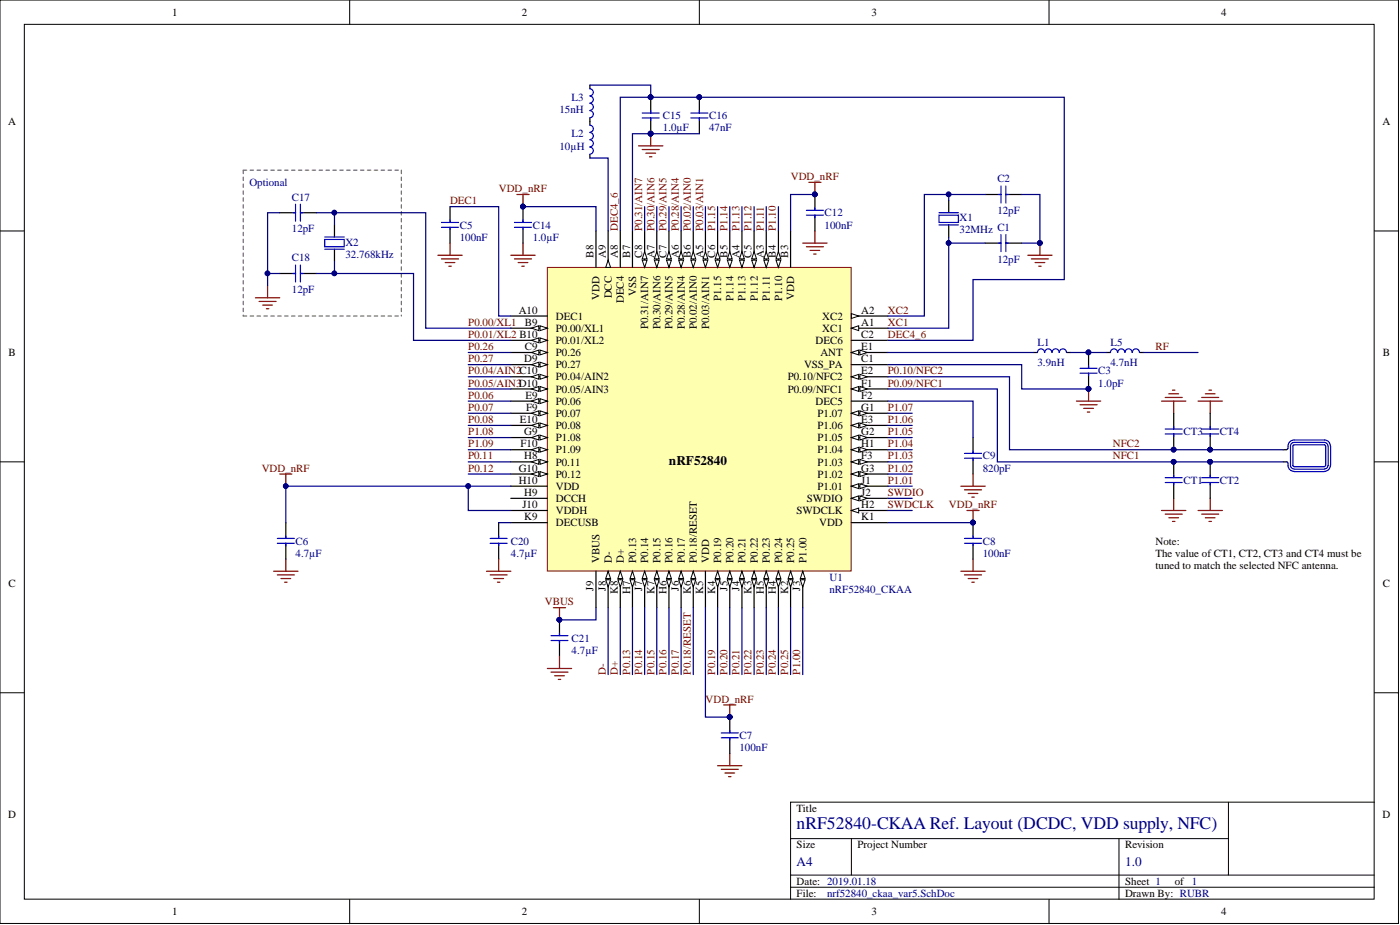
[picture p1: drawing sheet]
<svg xmlns="http://www.w3.org/2000/svg" width="292mm" height="193mm" viewBox="0 0 292 193" stroke-linecap="round" stroke-linejoin="round" font-family="sans-serif">
<defs><g id="words">
<text font-size="3.7" fill="#000080" x="166.2" y="172.9">nRF52840-CKAA Ref. Layout (DCDC, VDD supply, NFC)</text>
<text font-size="2.7" x="139.6" y="97">nRF52840</text>
<g font-size="2.7" fill="#000080">
<text x="166.2" y="180.7">A4</text>
<text x="234.7" y="180.7">1.0</text>
</g>
<g font-size="2.3">
<text x="35.9" y="3.3">1</text>
<text x="108.9" y="3.3">2</text>
<text x="181.8" y="3.3">3</text>
<text x="254.8" y="3.3">4</text>
<text x="1.7" y="26.1">A</text>
<text x="288.4" y="26.1">A</text>
<text x="123.8" y="53.8" transform="rotate(-90 123.8 53.8)">B8</text>
<text x="126.4" y="53.8" transform="rotate(-90 126.4 53.8)">A9</text>
<text x="128.9" y="53.8" transform="rotate(-90 128.9 53.8)">A8</text>
<text x="131.5" y="53.8" transform="rotate(-90 131.5 53.8)">B7</text>
<text x="134" y="53.8" transform="rotate(-90 134 53.8)">C8</text>
<text x="136.5" y="53.8" transform="rotate(-90 136.5 53.8)">A7</text>
<text x="139.1" y="53.8" transform="rotate(-90 139.1 53.8)">C7</text>
<text x="141.6" y="53.8" transform="rotate(-90 141.6 53.8)">A6</text>
<text x="144.1" y="53.8" transform="rotate(-90 144.1 53.8)">B6</text>
<text x="146.7" y="53.8" transform="rotate(-90 146.7 53.8)">A5</text>
<text x="149.2" y="53.8" transform="rotate(-90 149.2 53.8)">C6</text>
<text x="151.8" y="53.8" transform="rotate(-90 151.8 53.8)">B5</text>
<text x="154.3" y="53.8" transform="rotate(-90 154.3 53.8)">A4</text>
<text x="156.8" y="53.8" transform="rotate(-90 156.8 53.8)">C5</text>
<text x="159.4" y="53.8" transform="rotate(-90 159.4 53.8)">A3</text>
<text x="161.9" y="53.8" transform="rotate(-90 161.9 53.8)">B4</text>
<text x="164.4" y="53.8" transform="rotate(-90 164.4 53.8)">B3</text>
<text x="108.2" y="65.4">A10</text>
<text x="125.1" y="62.5" transform="rotate(-90 125.1 62.5)">VDD</text>
<text x="127.6" y="62.3" transform="rotate(-90 127.6 62.3)">DCC</text>
<text x="130.2" y="63.3" transform="rotate(-90 130.2 63.3)">DEC4</text>
<text x="132.7" y="61.7" transform="rotate(-90 132.7 61.7)">VSS</text>
<text x="150.5" y="62.8" transform="rotate(-90 150.5 62.8)">P1.15</text>
<text x="153" y="62.8" transform="rotate(-90 153 62.8)">P1.14</text>
<text x="155.6" y="62.8" transform="rotate(-90 155.6 62.8)">P1.13</text>
<text x="158.1" y="62.8" transform="rotate(-90 158.1 62.8)">P1.12</text>
<text x="160.6" y="62.8" transform="rotate(-90 160.6 62.8)">P1.11</text>
<text x="163.2" y="62.8" transform="rotate(-90 163.2 62.8)">P1.10</text>
<text x="165.7" y="62.5" transform="rotate(-90 165.7 62.5)">VDD</text>
<text x="179.7" y="65.4">A2</text>
<text x="109.5" y="68">B9</text>
<text x="116" y="66.7">DEC1</text>
<text x="116" y="69.2">P0.00/XL1</text>
<text x="116" y="71.8">P0.01/XL2</text>
<text x="135.3" y="68.7" transform="rotate(-90 135.3 68.7)">P0.31/AIN7</text>
<text x="137.8" y="68.7" transform="rotate(-90 137.8 68.7)">P0.30/AIN6</text>
<text x="140.3" y="68.7" transform="rotate(-90 140.3 68.7)">P0.29/AIN5</text>
<text x="142.9" y="68.7" transform="rotate(-90 142.9 68.7)">P0.28/AIN4</text>
<text x="145.4" y="68.7" transform="rotate(-90 145.4 68.7)">P0.02/AIN0</text>
<text x="147.9" y="68.7" transform="rotate(-90 147.9 68.7)">P0.03/AIN1</text>
<text x="170.2" y="71.8">DEC6</text>
<text x="171.5" y="69.2">XC1</text>
<text x="171.5" y="66.7">XC2</text>
<text x="179.7" y="70.5">C2</text>
<text x="179.7" y="68">A1</text>
<text x="1.8" y="74.3">B</text>
<text x="109.4" y="75.6">D9</text>
<text x="109.5" y="73">C9</text>
<text x="116" y="74.3">P0.26</text>
<text x="116" y="76.8">P0.27</text>
<text x="167.8" y="76.8">VSS_PA</text>
<text x="171.2" y="74.3">ANT</text>
<text x="179.7" y="75.6">C1</text>
<text x="179.7" y="73">E1</text>
<text x="288.5" y="74.3">B</text>
<text x="109.6" y="83.2">E9</text>
<text x="116" y="79.4">P0.04/AIN2</text>
<text x="116" y="81.9">P0.05/AIN3</text>
<text x="164.4" y="81.9">P0.09/NFC1</text>
<text x="164.4" y="79.4">P0.10/NFC2</text>
<text x="179.7" y="80.6">F1</text>
<text x="179.7" y="83.2">F2</text>
<text x="179.7" y="78.1">E2</text>
<text x="108.5" y="88.2">E10</text>
<text x="109.8" y="85.7">F9</text>
<text x="116" y="84.4">P0.06</text>
<text x="116" y="87">P0.07</text>
<text x="116" y="89.5">P0.08</text>
<text x="170.2" y="84.4">DEC5</text>
<text x="170.6" y="89.5">P1.06</text>
<text x="170.6" y="87">P1.07</text>
<text x="179.7" y="88.2">E3</text>
<text x="179.7" y="85.7">G1</text>
<text x="108.6" y="93.3">F10</text>
<text x="109.4" y="90.8">G9</text>
<text x="109.4" y="95.8">H8</text>
<text x="116" y="92">P1.08</text>
<text x="116" y="94.6">P1.09</text>
<text x="170.6" y="92">P1.05</text>
<text x="170.6" y="94.6">P1.04</text>
<text x="179.7" y="95.8">F3</text>
<text x="179.7" y="90.8">G2</text>
<text x="179.7" y="93.3">H1</text>
<text x="108.2" y="100.9">H10</text>
<text x="108.2" y="98.4">G10</text>
<text x="116" y="99.7">P0.12</text>
<text x="116" y="97.1">P0.11</text>
<text x="170.6" y="99.7">P1.02</text>
<text x="170.6" y="97.1">P1.03</text>
<text x="179.7" y="100.9">J1</text>
<text x="179.7" y="98.4">G3</text>
<text x="109" y="106">J10</text>
<text x="109.4" y="103.5">H9</text>
<text x="116" y="102.2">VDD</text>
<text x="116" y="107.3">VDDH</text>
<text x="116" y="104.7">DCCH</text>
<text x="166.2" y="107.3">SWDCLK</text>
<text x="168.3" y="104.7">SWDIO</text>
<text x="170.6" y="102.2">P1.01</text>
<text x="179.7" y="106">H2</text>
<text x="179.7" y="103.5">J2</text>
<text x="109.4" y="108.5">K9</text>
<text x="116" y="109.8">DECUSB</text>
<text x="170.9" y="109.8">VDD</text>
<text x="179.7" y="108.5">K1</text>
<text x="241.1" y="113.6">Note:</text>
<text x="125.1" y="117.4" transform="rotate(-90 125.1 117.4)">VBUS</text>
<text x="127.6" y="117.4" transform="rotate(-90 127.6 117.4)">D-</text>
<text x="130.2" y="117.4" transform="rotate(-90 130.2 117.4)">D+</text>
<text x="132.7" y="117.4" transform="rotate(-90 132.7 117.4)">P0.13</text>
<text x="135.3" y="117.4" transform="rotate(-90 135.3 117.4)">P0.14</text>
<text x="137.8" y="117.4" transform="rotate(-90 137.8 117.4)">P0.15</text>
<text x="140.3" y="117.4" transform="rotate(-90 140.3 117.4)">P0.16</text>
<text x="142.9" y="117.4" transform="rotate(-90 142.9 117.4)">P0.17</text>
<text x="145.4" y="117.4" transform="rotate(-90 145.4 117.4)">P0.18/RESET</text>
<text x="147.9" y="117.4" transform="rotate(-90 147.9 117.4)">VDD</text>
<text x="150.5" y="117.4" transform="rotate(-90 150.5 117.4)">P0.19</text>
<text x="153" y="117.4" transform="rotate(-90 153 117.4)">P0.20</text>
<text x="155.6" y="117.4" transform="rotate(-90 155.6 117.4)">P0.21</text>
<text x="158.1" y="117.4" transform="rotate(-90 158.1 117.4)">P0.22</text>
<text x="160.6" y="117.4" transform="rotate(-90 160.6 117.4)">P0.23</text>
<text x="163.2" y="117.4" transform="rotate(-90 163.2 117.4)">P0.24</text>
<text x="165.7" y="117.4" transform="rotate(-90 165.7 117.4)">P0.25</text>
<text x="168.2" y="117.4" transform="rotate(-90 168.2 117.4)">P1.00</text>
<text x="241.1" y="116.1">The value of CT1, CT2, CT3 and CT4 must be</text>
<text x="241.1" y="118.7">tuned to match the selected NFC antenna.</text>
<text x="1.8" y="122.5">C</text>
<text x="123.8" y="123.2" transform="rotate(-90 123.8 123.2)">J9</text>
<text x="126.4" y="123.2" transform="rotate(-90 126.4 123.2)">J8</text>
<text x="128.9" y="124" transform="rotate(-90 128.9 124)">K8</text>
<text x="131.5" y="124" transform="rotate(-90 131.5 124)">H7</text>
<text x="134" y="123.2" transform="rotate(-90 134 123.2)">J7</text>
<text x="136.5" y="124" transform="rotate(-90 136.5 124)">K7</text>
<text x="139.1" y="124" transform="rotate(-90 139.1 124)">H6</text>
<text x="141.6" y="123.2" transform="rotate(-90 141.6 123.2)">J6</text>
<text x="144.1" y="124" transform="rotate(-90 144.1 124)">K6</text>
<text x="146.7" y="124" transform="rotate(-90 146.7 124)">K5</text>
<text x="149.2" y="124" transform="rotate(-90 149.2 124)">K4</text>
<text x="151.8" y="123.2" transform="rotate(-90 151.8 123.2)">J5</text>
<text x="154.3" y="123.2" transform="rotate(-90 154.3 123.2)">J4</text>
<text x="156.8" y="124" transform="rotate(-90 156.8 124)">K3</text>
<text x="159.4" y="124" transform="rotate(-90 159.4 124)">H5</text>
<text x="161.9" y="124" transform="rotate(-90 161.9 124)">H4</text>
<text x="164.4" y="124" transform="rotate(-90 164.4 124)">K2</text>
<text x="167" y="123.2" transform="rotate(-90 167 123.2)">J3</text>
<text x="288.5" y="122.5">C</text>
<text x="1.7" y="170.6">D</text>
<text x="166.2" y="169.4">Title</text>
<text x="288.4" y="170.6">D</text>
<text x="166.2" y="177">Size</text>
<text x="178.9" y="177">Project Number</text>
<text x="234.7" y="177">Revision</text>
<text x="166.2" y="184.6">Date: 2019.01.18</text>
<text x="234.7" y="184.6">Sheet 1</text>
<text x="245.1" y="184.6">of 1</text>
<text x="35.9" y="190.9">1</text>
<text x="108.9" y="190.9">2</text>
<text x="166.2" y="187.1">File:</text>
<text x="181.8" y="190.9">3</text>
<text x="234.7" y="187.1">Drawn By: RUBR</text>
<text x="254.8" y="190.9">4</text>
</g>
<g font-size="2.3" fill="#000080">
<text x="116.7" y="23.6">15nH</text>
<text x="119.3" y="21.1">L3</text>
<text x="119.3" y="28.7">L2</text>
<text x="138.3" y="24.9">C15</text>
<text x="138.3" y="27.4">1.0µF</text>
<text x="147.9" y="24.9">C16</text>
<text x="147.9" y="27.4">47nF</text>
<text x="116.7" y="31.2">10µH</text>
<text x="52" y="38.8">Optional</text>
<text x="60.9" y="41.8">C17</text>
<text x="208.1" y="38">C2</text>
<text x="95.9" y="47.7">C5</text>
<text x="111.2" y="47.7">C14</text>
<text x="172.1" y="45.1">C12</text>
<text x="172.1" y="47.7">100nF</text>
<text x="200.2" y="46.2">X1</text>
<text x="208.1" y="44.6">12pF</text>
<text x="60.9" y="48.4">12pF</text>
<text x="72.1" y="51.2">X2</text>
<text x="72.1" y="53.8">32.768kHz</text>
<text x="95.9" y="50.2">100nF</text>
<text x="111.2" y="50.2">1.0µF</text>
<text x="200.2" y="48.7">32MHz C1</text>
<text x="60.9" y="54.5">C18</text>
<text x="208.1" y="54.8">12pF</text>
<text x="60.9" y="61.1">12pF</text>
<text x="216.5" y="72.3">L1</text>
<text x="216.5" y="76.3">3.9nH</text>
<text x="231.7" y="72.3">L5</text>
<text x="231.7" y="76.3">4.7nH</text>
<text x="229.2" y="78.1">C3</text>
<text x="229.2" y="80.6">1.0pF</text>
<text x="205" y="95.8">C9</text>
<text x="246.9" y="90.8">CT3</text>
<text x="254.5" y="90.8">CT4</text>
<text x="205" y="98.4">820pF</text>
<text x="246.9" y="100.9">CT1</text>
<text x="254.5" y="100.9">CT2</text>
<text x="61.7" y="113.6">C6</text>
<text x="106.6" y="113.6">C20</text>
<text x="205" y="113.6">C8</text>
<text x="61.7" y="116.1">4.7µF</text>
<text x="106.6" y="116.1">4.7µF</text>
<text x="205" y="116.1">100nF</text>
<text x="173.1" y="121.2">U1</text>
<text x="173.1" y="123.7">nRF52840_CKAA</text>
<text x="119.3" y="133.9">C21</text>
<text x="119.3" y="136.4">4.7µF</text>
<text x="154.3" y="154.2">C7</text>
<text x="154.3" y="156.7">100nF</text>
<text x="172.6" y="187.1">nrf52840_ckaa_var5.SchDoc</text>
</g>
<g font-size="2.3" fill="#800000">
<text x="104.1" y="40.1">VDD_nRF</text>
<text x="165" y="37.5">VDD_nRF</text>
<text x="93.9" y="42.6">DEC1</text>
<text x="128.9" y="48.2" transform="rotate(-90 128.9 48.2)">DEC4_6</text>
<text x="134" y="48.2" transform="rotate(-90 134 48.2)">P0.31/AIN7</text>
<text x="136.5" y="48.2" transform="rotate(-90 136.5 48.2)">P0.30/AIN6</text>
<text x="139.1" y="48.2" transform="rotate(-90 139.1 48.2)">P0.29/AIN5</text>
<text x="141.6" y="48.2" transform="rotate(-90 141.6 48.2)">P0.28/AIN4</text>
<text x="144.1" y="48.2" transform="rotate(-90 144.1 48.2)">P0.02/AIN0</text>
<text x="146.7" y="48.2" transform="rotate(-90 146.7 48.2)">P0.03/AIN1</text>
<text x="149.2" y="48.2" transform="rotate(-90 149.2 48.2)">P1.15</text>
<text x="151.8" y="48.2" transform="rotate(-90 151.8 48.2)">P1.14</text>
<text x="154.3" y="48.2" transform="rotate(-90 154.3 48.2)">P1.13</text>
<text x="156.8" y="48.2" transform="rotate(-90 156.8 48.2)">P1.12</text>
<text x="159.4" y="48.2" transform="rotate(-90 159.4 48.2)">P1.11</text>
<text x="161.9" y="48.2" transform="rotate(-90 161.9 48.2)">P1.10</text>
<text x="185.3" y="65.4">XC2</text>
<text x="97.7" y="68">P0.00/XL1</text>
<text x="97.7" y="70.5">P0.01/XL2 B10</text>
<text x="185.3" y="68">XC1</text>
<text x="185.3" y="70.5">DEC4_6</text>
<text x="97.7" y="73">P0.26</text>
<text x="97.7" y="75.6">P0.27</text>
<text x="241.1" y="73">RF</text>
<text x="97.7" y="78.1">P0.04/AIN2C10</text>
<text x="97.7" y="80.6">P0.05/AIN3D10</text>
<text x="97.7" y="83.2">P0.06</text>
<text x="185.3" y="78.1">P0.10/NFC2</text>
<text x="185.3" y="80.6">P0.09/NFC1</text>
<text x="97.7" y="85.7">P0.07</text>
<text x="97.7" y="88.2">P0.08</text>
<text x="185.3" y="88.2">P1.06</text>
<text x="185.3" y="85.7">P1.07</text>
<text x="97.7" y="95.8">P0.11</text>
<text x="97.7" y="93.3">P1.09</text>
<text x="97.7" y="90.8">P1.08</text>
<text x="185.3" y="95.8">P1.03</text>
<text x="185.3" y="93.3">P1.04</text>
<text x="185.3" y="90.8">P1.05</text>
<text x="232.2" y="95.8">NFC1</text>
<text x="232.2" y="93.3">NFC2</text>
<text x="54.6" y="98.4">VDD_nRF</text>
<text x="97.7" y="98.4">P0.12</text>
<text x="185.3" y="100.9">P1.01</text>
<text x="185.3" y="98.4">P1.02</text>
<text x="185.3" y="106">SWDCLK</text>
<text x="185.3" y="103.5">SWDIO</text>
<text x="198" y="106">VDD_nRF</text>
<text x="113.7" y="126.3">VBUS</text>
<text x="126.4" y="140.7" transform="rotate(-90 126.4 140.7)">D-</text>
<text x="128.9" y="140.7" transform="rotate(-90 128.9 140.7)">D+</text>
<text x="131.5" y="140.7" transform="rotate(-90 131.5 140.7)">P0.13</text>
<text x="134" y="140.7" transform="rotate(-90 134 140.7)">P0.14</text>
<text x="136.5" y="140.7" transform="rotate(-90 136.5 140.7)">P0.15</text>
<text x="139.1" y="140.7" transform="rotate(-90 139.1 140.7)">P0.16</text>
<text x="141.6" y="140.7" transform="rotate(-90 141.6 140.7)">P0.17</text>
<text x="144.1" y="140.7" transform="rotate(-90 144.1 140.7)">P0.18/RESET</text>
<text x="149.2" y="140.7" transform="rotate(-90 149.2 140.7)">P0.19</text>
<text x="151.8" y="140.7" transform="rotate(-90 151.8 140.7)">P0.20</text>
<text x="154.3" y="140.7" transform="rotate(-90 154.3 140.7)">P0.21</text>
<text x="156.8" y="140.7" transform="rotate(-90 156.8 140.7)">P0.22</text>
<text x="159.4" y="140.7" transform="rotate(-90 159.4 140.7)">P0.23</text>
<text x="161.9" y="140.7" transform="rotate(-90 161.9 140.7)">P0.24</text>
<text x="164.4" y="140.7" transform="rotate(-90 164.4 140.7)">P0.25</text>
<text x="167" y="140.7" transform="rotate(-90 167 140.7)">P1.00</text>
<text x="147.2" y="146.6">VDD_nRF</text>
</g>
</g></defs>
<g fill="#fff" stroke="#000" stroke-width=".21">
<path d="M0 0h291.8v192.6h-291.8z"/>
<path d="M5.1 5.1h281.6v182.5h-281.6z"/>
</g>
<g fill="none" stroke="#000" stroke-width=".21">
<path d="M73 0v5.1M145.9 0v5.1M218.9 0v5.1M0 48.2h5.1M286.8 48.2h5M0 96.4h5.1M286.8 96.4h5M0 144.5h5.1M286.8 144.5h5M164.9 175h91.4M177.6 175v7.6M233.5 175v12.6"/>
<path d="M256.3 167.3v15.3M286.8 167.3h-121.9v20.3M73 187.6v5.1M145.9 187.6v5.1M164.9 185.1h121.9M164.9 182.6h121.9M218.9 187.6v5.1"/>
</g>
<g fill="none" stroke="#000" stroke-width=".25">
<path d="M123.1 17.8v.7M123.1 24.6v1.5M123.1 32.2v.8M135.8 20.3v3.3M135.8 24.6v3.3M145.9 20.3v3.3M145.9 24.6v3.3M58.4 57.1h3.3M58.4 44.4h3.3M62.7 57.1h3.3M62.7 44.4h3.3M69.8 46.9v2.5"/>
<path d="M69.8 52v2.5M93.9 43.1v3.3M93.9 47.4v3.3M109.1 43.1v3.3M109.1 47.4v3.3M170 40.6v3.3M170 44.9v3.3M197.9 41.8v2.6M197.9 46.9v2.5M205.6 50.7h3.3M205.6 40.6h3.3M209.9 50.7h3.3"/>
<path d="M209.9 40.6h3.3M203 91.3v3.3M203 95.6v3.3M244.9 86.2v3.3M244.9 90.5v3.3M244.9 96.4v3.3M252.5 86.2v3.3M252.5 90.5v3.3M252.5 96.4v3.3M267.7 93.8h.8M267.7 96.4h.8M59.6 109v3.3"/>
<path d="M59.6 113.3v3.3M104 109v3.3M104 113.3v3.3M203 109v3.3M203 113.3v3.3M244.9 100.7v3.3M252.5 100.7v3.3M116.7 129.3v3.3M116.7 133.6v3.3M152.3 149.6v3.3M152.3 153.9v3.3"/>
</g>
<g fill="none" stroke="#00f" stroke-width=".25">
<path d="M123.1 18.5a.74 .74 0 0 1 .7 .8 .74 .74 0 0 1-.7 .7M123.1 26.1a.74 .74 0 0 1 .7 .8 .74 .74 0 0 1-.7 .7M123.1 27.6a.74 .74 0 0 1 .7 .8 .74 .74 0 0 1-.7 .7M123.1 29.2a.74 .74 0 0 1 .7 .7 .74 .74 0 0 1-.7 .7M123.1 30.7a.74 .74 0 0 1 .7 .7 .74 .74 0 0 1-.7 .8M123.1 20a.74 .74 0 0 1 .7 .8 .74 .74 0 0 1-.7 .7M123.1 21.6a.74 .74 0 0 1 .7 .7 .74 .74 0 0 1-.7 .7M123.1 23.1a.74 .74 0 0 1 .7 .7 .74 .74 0 0 1-.7 .8M134 23.6h3.5M134 24.6h3.5M135.8 23.1v.5M135.8 24.6v.5"/>
<path d="M144.1 23.6h3.6M144.1 24.6h3.6M145.9 23.1v.5M145.9 24.6v.5M208.9 38.8v3.6M209.9 38.8v3.6M61.2 57.1h.5M61.2 44.4h.5M61.7 42.6v3.6M61.7 55.3v3.5M62.7 42.6v3.6M62.7 55.3v3.5"/>
<path d="M62.7 57.1h.5M62.7 44.4h.5M67.8 50h4v1.5h-4zM67.8 49.4h4M67.8 52h4M92.1 47.4h3.6M92.1 46.4h3.6M93.9 45.9v.5M93.9 47.4v.5M107.3 47.4h3.6M107.3 46.4h3.6M109.1 45.9v.5"/>
<path d="M109.1 47.4v.5M168.2 44.9h3.6M168.2 43.9h3.6M170 43.4v.5M170 44.9v.5M195.9 44.9h4.1v1.5h-4.1zM195.9 44.4h4.1M195.9 46.9h4.1M208.3 50.7h.6M208.3 40.6h.6M208.9 48.9v3.6M209.9 48.9v3.6"/>
<path d="M209.9 50.7h.5M209.9 40.6h.5M201.2 95.6h3.6M201.2 94.6h3.6M203 94.1v.5M203 95.6v.5M243.1 99.7h3.6M243.1 90.5h3.6M243.1 89.5h3.6M244.9 89v.5M244.9 90.5v.5M244.9 99.1v.6"/>
<path d="M250.7 99.7h3.6M250.7 90.5h3.6M250.7 89.5h3.6M252.5 89v.5M252.5 90.5v.5M252.5 99.1v.6M268.5 96.4l.2 .2M268.7 93.6l-.2 .2M268.7 96.6a1.35 1.35 0 0 0 1.3 1.7M270 97.4h6.4M270 97.9h6.4M270 98.4h6.4"/>
<path d="M276.6 93.1l-.2-.3-6.6 .1v4.2l.2 .2M276.6 97.1l-.3 .2M276.6 93.1v4M277.1 93.1a.74 .74 0 0 0-.7-.8h-6.4a.74 .74 0 0 0-.8 .8v4a.74 .74 0 0 0 .8 .7M277.1 97.1a.74 .74 0 0 1-.7 .7M277.1 93.1v4M277.6 93.1a1.24 1.24 0 0 0-1.2-1.3h-6.4a1.4 1.4 0 0 0-1.3 1.8M277.6 97.1a1.24 1.24 0 0 1-1.2 1.2M277.6 93.1v4M57.9 113.3h3.5M57.9 112.3h3.5M59.6 111.8v.5"/>
<path d="M59.6 113.3v.5M102.3 113.3h3.5M102.3 112.3h3.5M104 111.8v.5M104 113.3v.5M201.2 113.3h3.6M201.2 112.3h3.6M203 111.8v.5M203 113.3v.5M243.1 100.7h3.6M244.9 100.7v.5M250.7 100.7h3.6"/>
<path d="M252.5 100.7v.5M115 133.6h3.5M115 132.6h3.5M116.7 132.1v.5M116.7 133.6v.5M150.5 153.9h3.5M150.5 152.9h3.5M152.3 152.4v.5M152.3 153.9v.5"/>
</g>
<g fill="none" stroke="#800000" stroke-width=".25">
<path d="M133.2 30.4h5.1M134 31.2h3.5M134.8 32h2M135.5 32.7h.5M135.8 27.9v2.5M168.8 38h2.5M170 38v2.6M55.8 59.6v2.5M91.4 53.3h5M92.1 54h3.6M92.9 54.8h2M93.6 55.5h.5"/>
<path d="M93.9 50.7v2.6M106.6 53.3h5.1M107.3 54h3.6M107.9 40.6h2.5M108.1 54.8h2M108.9 55.5h.5M109.1 40.6v2.5M109.1 50.7v2.6M167.5 50.7h5.1M168.2 51.5h3.6M169 52.2h2M169.8 53h.5"/>
<path d="M170 48.2v2.5M214.4 53.3h5.1M215.2 54h3.5M216 54.8h2M216.7 55.5h.5M217 50.7v2.6M53.3 62.1h5.1M54.1 62.9h3.5M54.8 63.6h2M55.6 64.4h.5M58.4 98.9h2.5M59.6 98.9v2.5"/>
<path d="M203 98.9v2.5M242.3 83.7h5.1M243.1 82.9h3.6M243.9 82.2h2M244.6 81.4h.5M244.9 83.7v2.5M250 83.7h5M250.7 82.9h3.6M251.5 82.2h2M252.2 81.4h.6M252.5 83.7v2.5M57.1 119.2h5.1"/>
<path d="M57.9 119.9h3.5M59.6 116.6v2.6M101.5 119.2h5.1M102.3 119.9h3.5M104 116.6v2.6M200.5 119.2h5.1M200.5 101.4h5.1M201.2 119.9h3.6M201.2 102.2h3.6M201.7 106.5h2.6M202 102.9h2M202.8 103.7h.5"/>
<path d="M203 106.5v2.5M203 116.6v2.6M242.3 106.5h5.1M243.1 107.3h3.6M243.9 108h2M244.6 108.8h.5M244.9 104v2.5M250 106.5h5M250.7 107.3h3.6M251.5 108h2M252.2 108.8h.6M252.5 104v2.5"/>
<path d="M58.6 120.7h2.1M59.4 121.5h.5M103 120.7h2.1M103.8 121.5h.5M114.2 139.5h5.1M115.5 126.8h2.5M116.7 126.8v2.5M116.7 136.9v2.6M202 120.7h2M202.8 121.5h.5M115 140.2h3.5M115.7 141h2"/>
<path d="M116.5 141.7h.5M149.7 159.7h5.1M151 147.1h2.5M152.3 147.1v2.5M152.3 157.2v2.5M150.5 160.5h3.5M151.2 161.3h2.1M152 162h.5"/>
</g>
<g fill="#000080" stroke="#000080" stroke-width=".21">
<circle cx="109.1" cy="43.1" r=".48"/>
<circle cx="135.7" cy="27.9" r=".48"/>
<circle cx="135.7" cy="20.3" r=".48"/>
<circle cx="116.7" cy="129.3" r=".48"/>
<circle cx="59.6" cy="101.4" r=".48"/>
<circle cx="152.2" cy="149.6" r=".48"/>
<circle cx="203" cy="109" r=".48"/>
<circle cx="244.9" cy="96.3" r=".48"/>
<circle cx="244.9" cy="93.8" r=".48"/>
<circle cx="145.9" cy="20.3" r=".48"/>
<circle cx="252.5" cy="93.8" r=".48"/>
<circle cx="252.5" cy="96.3" r=".48"/>
<circle cx="216.9" cy="50.7" r=".48"/>
<circle cx="170" cy="40.5" r=".48"/>
</g>
<path d="M50.8 35.5v30.4M50.8 35.5h32.9M83.7 35.5v30.4M50.8 65.9h32.9" fill="none" stroke="#707070" stroke-width=".25" stroke-dasharray=".7 .7"/>
<path d="M241.1 111.6h43.1v13.9h-43.1z" fill="#fff" stroke="#fff" stroke-width=".21"/>
<path d="M114.2 55.8h63.4v63.3h-63.4z" fill="#ffffb0" stroke="#800000" stroke-width=".21"/>
<path d="M106.6 65.9h7.6M177.6 76.1h7.7M177.6 73.5h7.7M106.6 101.4h7.6" fill="none" stroke="#000" stroke-width=".25"/>
<path d="M177.6 73.5l1.6-.5v1z" fill="#fff"/>
<path d="M177.6 73.5l1.6-.5v1z" fill="none" stroke="#000" stroke-width=".21"/>
<path d="M179.4 73l1.5 .5-1.5 .5z" fill="#fff"/>
<path d="M179.4 73l1.5 .5-1.5 .5z" fill="none" stroke="#000" stroke-width=".21"/>
<path d="M177.6 71h7.7M177.6 68.5h7.7" fill="none" stroke="#000" stroke-width=".25"/>
<path d="M177.6 68.5l1.6-.5v1z" fill="#fff"/>
<path d="M177.6 68.5l1.6-.5v1z" fill="none" stroke="#000" stroke-width=".21"/>
<path d="M177.6 65.9h7.7" fill="none" stroke="#000" stroke-width=".25"/>
<path d="M177.6 65.4l1.6 .5-1.6 .5z" fill="#fff"/>
<path d="M177.6 65.4l1.6 .5-1.6 .5z" fill="none" stroke="#000" stroke-width=".21"/>
<path d="M162.4 48.2v7.6M164.9 48.2v7.6" fill="none" stroke="#000" stroke-width=".25"/>
<path d="M161.9 54.3h1l-.5 1.5z" fill="#fff"/>
<path d="M161.9 54.3h1l-.5 1.5z" fill="none" stroke="#000" stroke-width=".21"/>
<path d="M162.4 52.5l.5 1.5h-1z" fill="#fff"/>
<path d="M162.4 52.5l.5 1.5h-1z" fill="none" stroke="#000" stroke-width=".21"/>
<path d="M106.6 68.5h7.6" fill="none" stroke="#000" stroke-width=".25"/>
<path d="M112.7 68l1.5 .5-1.5 .5z" fill="#fff"/>
<path d="M112.7 68l1.5 .5-1.5 .5z" fill="none" stroke="#000" stroke-width=".21"/>
<path d="M110.9 68.5l1.5-.5v1z" fill="#fff"/>
<path d="M110.9 68.5l1.5-.5v1z" fill="none" stroke="#000" stroke-width=".21"/>
<path d="M106.6 71h7.6" fill="none" stroke="#000" stroke-width=".25"/>
<path d="M112.7 70.5l1.5 .5-1.5 .5z" fill="#fff"/>
<path d="M112.7 70.5l1.5 .5-1.5 .5z" fill="none" stroke="#000" stroke-width=".21"/>
<path d="M110.9 71l1.5-.5v1z" fill="#fff"/>
<path d="M110.9 71l1.5-.5v1z" fill="none" stroke="#000" stroke-width=".21"/>
<path d="M142.1 48.2v7.6" fill="none" stroke="#000" stroke-width=".25"/>
<path d="M141.6 54.3h1l-.5 1.5z" fill="#fff"/>
<path d="M141.6 54.3h1l-.5 1.5z" fill="none" stroke="#000" stroke-width=".21"/>
<path d="M142.1 52.5l.5 1.5h-1z" fill="#fff"/>
<path d="M142.1 52.5l.5 1.5h-1z" fill="none" stroke="#000" stroke-width=".21"/>
<path d="M124.3 48.2v7.6M126.9 48.2v7.6M129.4 48.2v7.6M132 48.2v7.6" fill="none" stroke="#000" stroke-width=".25"/>
<path d="M126.9 54.3l.5 1.5h-1z" fill="#fff"/>
<path d="M126.9 54.3l.5 1.5h-1z" fill="none" stroke="#000" stroke-width=".21"/>
<path d="M177.6 106.5h7.7" fill="none" stroke="#000" stroke-width=".25"/>
<path d="M177.6 106.5l1.6-.5v1z" fill="#fff"/>
<path d="M177.6 106.5l1.6-.5v1z" fill="none" stroke="#000" stroke-width=".21"/>
<path d="M177.6 104h7.7" fill="none" stroke="#000" stroke-width=".25"/>
<path d="M177.6 104l1.6-.5v1z" fill="#fff"/>
<path d="M177.6 104l1.6-.5v1z" fill="none" stroke="#000" stroke-width=".21"/>
<path d="M179.4 103.5l1.5 .5-1.5 .5z" fill="#fff"/>
<path d="M179.4 103.5l1.5 .5-1.5 .5z" fill="none" stroke="#000" stroke-width=".21"/>
<path d="M177.6 101.4h7.7" fill="none" stroke="#000" stroke-width=".25"/>
<path d="M177.6 101.4l1.6-.5v1z" fill="#fff"/>
<path d="M177.6 101.4l1.6-.5v1z" fill="none" stroke="#000" stroke-width=".21"/>
<path d="M179.4 100.9l1.5 .5-1.5 .5z" fill="#fff"/>
<path d="M179.4 100.9l1.5 .5-1.5 .5z" fill="none" stroke="#000" stroke-width=".21"/>
<path d="M126.9 119.2v7.6" fill="none" stroke="#000" stroke-width=".25"/>
<path d="M126.9 119.2l.5 1.5h-1z" fill="#fff"/>
<path d="M126.9 119.2l.5 1.5h-1z" fill="none" stroke="#000" stroke-width=".21"/>
<path d="M126.4 120.9h1l-.5 1.6z" fill="#fff"/>
<path d="M126.4 120.9h1l-.5 1.6z" fill="none" stroke="#000" stroke-width=".21"/>
<path d="M149.7 119.2v7.6" fill="none" stroke="#000" stroke-width=".25"/>
<path d="M149.7 119.2l.5 1.5h-1z" fill="#fff"/>
<path d="M149.7 119.2l.5 1.5h-1z" fill="none" stroke="#000" stroke-width=".21"/>
<path d="M149.2 120.9h1l-.5 1.6z" fill="#fff"/>
<path d="M149.2 120.9h1l-.5 1.6z" fill="none" stroke="#000" stroke-width=".21"/>
<path d="M106.6 106.5h7.6M106.6 104h7.6M106.6 109h7.6M124.3 119.2v7.6M129.4 119.2v7.6" fill="none" stroke="#000" stroke-width=".25"/>
<path d="M129.4 119.2l.5 1.5h-1z" fill="#fff"/>
<path d="M129.4 119.2l.5 1.5h-1z" fill="none" stroke="#000" stroke-width=".21"/>
<path d="M128.9 120.9h1l-.5 1.6z" fill="#fff"/>
<path d="M128.9 120.9h1l-.5 1.6z" fill="none" stroke="#000" stroke-width=".21"/>
<path d="M152.3 119.2v7.6" fill="none" stroke="#000" stroke-width=".25"/>
<path d="M152.3 119.2l.5 1.5h-1z" fill="#fff"/>
<path d="M152.3 119.2l.5 1.5h-1z" fill="none" stroke="#000" stroke-width=".21"/>
<path d="M151.8 120.9h1l-.5 1.6z" fill="#fff"/>
<path d="M151.8 120.9h1l-.5 1.6z" fill="none" stroke="#000" stroke-width=".21"/>
<path d="M154.8 119.2v7.6" fill="none" stroke="#000" stroke-width=".25"/>
<path d="M154.8 119.2l.5 1.5h-1z" fill="#fff"/>
<path d="M154.8 119.2l.5 1.5h-1z" fill="none" stroke="#000" stroke-width=".21"/>
<path d="M154.3 120.9h1l-.5 1.6z" fill="#fff"/>
<path d="M154.3 120.9h1l-.5 1.6z" fill="none" stroke="#000" stroke-width=".21"/>
<path d="M157.3 119.2v7.6" fill="none" stroke="#000" stroke-width=".25"/>
<path d="M157.3 119.2l.5 1.5h-1z" fill="#fff"/>
<path d="M157.3 119.2l.5 1.5h-1z" fill="none" stroke="#000" stroke-width=".21"/>
<path d="M156.8 120.9h1l-.5 1.6z" fill="#fff"/>
<path d="M156.8 120.9h1l-.5 1.6z" fill="none" stroke="#000" stroke-width=".21"/>
<path d="M159.9 119.2v7.6" fill="none" stroke="#000" stroke-width=".25"/>
<path d="M159.9 119.2l.5 1.5h-1z" fill="#fff"/>
<path d="M159.9 119.2l.5 1.5h-1z" fill="none" stroke="#000" stroke-width=".21"/>
<path d="M159.4 120.9h1l-.5 1.6z" fill="#fff"/>
<path d="M159.4 120.9h1l-.5 1.6z" fill="none" stroke="#000" stroke-width=".21"/>
<path d="M162.4 119.2v7.6" fill="none" stroke="#000" stroke-width=".25"/>
<path d="M162.4 119.2l.5 1.5h-1z" fill="#fff"/>
<path d="M162.4 119.2l.5 1.5h-1z" fill="none" stroke="#000" stroke-width=".21"/>
<path d="M161.9 120.9h1l-.5 1.6z" fill="#fff"/>
<path d="M161.9 120.9h1l-.5 1.6z" fill="none" stroke="#000" stroke-width=".21"/>
<path d="M177.6 81.1h7.7M177.6 109h7.7" fill="none" stroke="#000" stroke-width=".25"/>
<path d="M177.6 81.1l1.6-.5v1z" fill="#fff"/>
<path d="M177.6 81.1l1.6-.5v1z" fill="none" stroke="#000" stroke-width=".21"/>
<path d="M179.4 80.6l1.5 .5-1.5 .5z" fill="#fff"/>
<path d="M179.4 80.6l1.5 .5-1.5 .5z" fill="none" stroke="#000" stroke-width=".21"/>
<path d="M106.6 91.3h7.6" fill="none" stroke="#000" stroke-width=".25"/>
<path d="M112.7 90.8l1.5 .5-1.5 .5z" fill="#fff"/>
<path d="M112.7 90.8l1.5 .5-1.5 .5z" fill="none" stroke="#000" stroke-width=".21"/>
<path d="M110.9 91.3l1.5-.5v1z" fill="#fff"/>
<path d="M110.9 91.3l1.5-.5v1z" fill="none" stroke="#000" stroke-width=".21"/>
<path d="M164.9 119.2v7.6" fill="none" stroke="#000" stroke-width=".25"/>
<path d="M164.9 119.2l.6 1.5h-1.1z" fill="#fff"/>
<path d="M164.9 119.2l.6 1.5h-1.1z" fill="none" stroke="#000" stroke-width=".21"/>
<path d="M164.4 120.9h1.1l-.6 1.6z" fill="#fff"/>
<path d="M164.4 120.9h1.1l-.6 1.6z" fill="none" stroke="#000" stroke-width=".21"/>
<path d="M167.5 119.2v7.6" fill="none" stroke="#000" stroke-width=".25"/>
<path d="M167.5 119.2l.5 1.5h-1z" fill="#fff"/>
<path d="M167.5 119.2l.5 1.5h-1z" fill="none" stroke="#000" stroke-width=".21"/>
<path d="M167 120.9h1l-.5 1.6z" fill="#fff"/>
<path d="M167 120.9h1l-.5 1.6z" fill="none" stroke="#000" stroke-width=".21"/>
<path d="M106.6 73.5h7.6" fill="none" stroke="#000" stroke-width=".25"/>
<path d="M112.7 73l1.5 .5-1.5 .5z" fill="#fff"/>
<path d="M112.7 73l1.5 .5-1.5 .5z" fill="none" stroke="#000" stroke-width=".21"/>
<path d="M110.9 73.5l1.5-.5v1z" fill="#fff"/>
<path d="M110.9 73.5l1.5-.5v1z" fill="none" stroke="#000" stroke-width=".21"/>
<path d="M106.6 76.1h7.6" fill="none" stroke="#000" stroke-width=".25"/>
<path d="M112.7 75.6l1.5 .5-1.5 .5z" fill="#fff"/>
<path d="M112.7 75.6l1.5 .5-1.5 .5z" fill="none" stroke="#000" stroke-width=".21"/>
<path d="M110.9 76.1l1.5-.5v1z" fill="#fff"/>
<path d="M110.9 76.1l1.5-.5v1z" fill="none" stroke="#000" stroke-width=".21"/>
<path d="M106.6 78.6h7.6" fill="none" stroke="#000" stroke-width=".25"/>
<path d="M112.7 78.1l1.5 .5-1.5 .5z" fill="#fff"/>
<path d="M112.7 78.1l1.5 .5-1.5 .5z" fill="none" stroke="#000" stroke-width=".21"/>
<path d="M110.9 78.6l1.5-.5v1z" fill="#fff"/>
<path d="M110.9 78.6l1.5-.5v1z" fill="none" stroke="#000" stroke-width=".21"/>
<path d="M106.6 81.1h7.6" fill="none" stroke="#000" stroke-width=".25"/>
<path d="M112.7 80.6l1.5 .5-1.5 .5z" fill="#fff"/>
<path d="M112.7 80.6l1.5 .5-1.5 .5z" fill="none" stroke="#000" stroke-width=".21"/>
<path d="M110.9 81.1l1.5-.5v1z" fill="#fff"/>
<path d="M110.9 81.1l1.5-.5v1z" fill="none" stroke="#000" stroke-width=".21"/>
<path d="M106.6 83.7h7.6" fill="none" stroke="#000" stroke-width=".25"/>
<path d="M112.7 83.2l1.5 .5-1.5 .5z" fill="#fff"/>
<path d="M112.7 83.2l1.5 .5-1.5 .5z" fill="none" stroke="#000" stroke-width=".21"/>
<path d="M110.9 83.7l1.5-.5v1z" fill="#fff"/>
<path d="M110.9 83.7l1.5-.5v1z" fill="none" stroke="#000" stroke-width=".21"/>
<path d="M106.6 86.2h7.6" fill="none" stroke="#000" stroke-width=".25"/>
<path d="M112.7 85.7l1.5 .5-1.5 .5z" fill="#fff"/>
<path d="M112.7 85.7l1.5 .5-1.5 .5z" fill="none" stroke="#000" stroke-width=".21"/>
<path d="M110.9 86.2l1.5-.5v1z" fill="#fff"/>
<path d="M110.9 86.2l1.5-.5v1z" fill="none" stroke="#000" stroke-width=".21"/>
<path d="M106.6 88.7h7.6" fill="none" stroke="#000" stroke-width=".25"/>
<path d="M112.7 88.2l1.5 .5-1.5 .6z" fill="#fff"/>
<path d="M112.7 88.2l1.5 .5-1.5 .6z" fill="none" stroke="#000" stroke-width=".21"/>
<path d="M110.9 88.7l1.5-.5v1.1z" fill="#fff"/>
<path d="M110.9 88.7l1.5-.5v1.1z" fill="none" stroke="#000" stroke-width=".21"/>
<path d="M106.6 93.8h7.6" fill="none" stroke="#000" stroke-width=".25"/>
<path d="M112.7 93.3l1.5 .5-1.5 .5z" fill="#fff"/>
<path d="M112.7 93.3l1.5 .5-1.5 .5z" fill="none" stroke="#000" stroke-width=".21"/>
<path d="M110.9 93.8l1.5-.5v1z" fill="#fff"/>
<path d="M110.9 93.8l1.5-.5v1z" fill="none" stroke="#000" stroke-width=".21"/>
<path d="M132 119.2v7.6" fill="none" stroke="#000" stroke-width=".25"/>
<path d="M132 119.2l.5 1.5h-1z" fill="#fff"/>
<path d="M132 119.2l.5 1.5h-1z" fill="none" stroke="#000" stroke-width=".21"/>
<path d="M131.5 120.9h1l-.5 1.6z" fill="#fff"/>
<path d="M131.5 120.9h1l-.5 1.6z" fill="none" stroke="#000" stroke-width=".21"/>
<path d="M134.5 119.2v7.6" fill="none" stroke="#000" stroke-width=".25"/>
<path d="M134.5 119.2l.5 1.5h-1z" fill="#fff"/>
<path d="M134.5 119.2l.5 1.5h-1z" fill="none" stroke="#000" stroke-width=".21"/>
<path d="M134 120.9h1l-.5 1.6z" fill="#fff"/>
<path d="M134 120.9h1l-.5 1.6z" fill="none" stroke="#000" stroke-width=".21"/>
<path d="M137 119.2v7.6" fill="none" stroke="#000" stroke-width=".25"/>
<path d="M137 119.2l.5 1.5h-1z" fill="#fff"/>
<path d="M137 119.2l.5 1.5h-1z" fill="none" stroke="#000" stroke-width=".21"/>
<path d="M136.5 120.9h1l-.5 1.6z" fill="#fff"/>
<path d="M136.5 120.9h1l-.5 1.6z" fill="none" stroke="#000" stroke-width=".21"/>
<path d="M139.6 119.2v7.6" fill="none" stroke="#000" stroke-width=".25"/>
<path d="M139.6 119.2l.5 1.5h-1z" fill="#fff"/>
<path d="M139.6 119.2l.5 1.5h-1z" fill="none" stroke="#000" stroke-width=".21"/>
<path d="M139.1 120.9h1l-.5 1.6z" fill="#fff"/>
<path d="M139.1 120.9h1l-.5 1.6z" fill="none" stroke="#000" stroke-width=".21"/>
<path d="M106.6 98.9h7.6" fill="none" stroke="#000" stroke-width=".25"/>
<path d="M112.7 98.4l1.5 .5-1.5 .5z" fill="#fff"/>
<path d="M112.7 98.4l1.5 .5-1.5 .5z" fill="none" stroke="#000" stroke-width=".21"/>
<path d="M110.9 98.9l1.5-.5v1z" fill="#fff"/>
<path d="M110.9 98.9l1.5-.5v1z" fill="none" stroke="#000" stroke-width=".21"/>
<path d="M106.6 96.4h7.6" fill="none" stroke="#000" stroke-width=".25"/>
<path d="M112.7 95.8l1.5 .6-1.5 .5z" fill="#fff"/>
<path d="M112.7 95.8l1.5 .6-1.5 .5z" fill="none" stroke="#000" stroke-width=".21"/>
<path d="M110.9 96.4l1.5-.6v1.1z" fill="#fff"/>
<path d="M110.9 96.4l1.5-.6v1.1z" fill="none" stroke="#000" stroke-width=".21"/>
<path d="M142.1 119.2v7.6" fill="none" stroke="#000" stroke-width=".25"/>
<path d="M142.1 119.2l.5 1.5h-1z" fill="#fff"/>
<path d="M142.1 119.2l.5 1.5h-1z" fill="none" stroke="#000" stroke-width=".21"/>
<path d="M141.6 120.9h1l-.5 1.6z" fill="#fff"/>
<path d="M141.6 120.9h1l-.5 1.6z" fill="none" stroke="#000" stroke-width=".21"/>
<path d="M144.6 119.2v7.6" fill="none" stroke="#000" stroke-width=".25"/>
<path d="M144.6 119.2l.6 1.5h-1.1z" fill="#fff"/>
<path d="M144.6 119.2l.6 1.5h-1.1z" fill="none" stroke="#000" stroke-width=".21"/>
<path d="M144.1 120.9h1.1l-.6 1.6z" fill="#fff"/>
<path d="M144.1 120.9h1.1l-.6 1.6z" fill="none" stroke="#000" stroke-width=".21"/>
<path d="M177.6 78.6h7.7M177.6 83.7h7.7" fill="none" stroke="#000" stroke-width=".25"/>
<path d="M177.6 78.6l1.6-.5v1z" fill="#fff"/>
<path d="M177.6 78.6l1.6-.5v1z" fill="none" stroke="#000" stroke-width=".21"/>
<path d="M179.4 78.1l1.5 .5-1.5 .5z" fill="#fff"/>
<path d="M179.4 78.1l1.5 .5-1.5 .5z" fill="none" stroke="#000" stroke-width=".21"/>
<path d="M147.2 48.2v7.6" fill="none" stroke="#000" stroke-width=".25"/>
<path d="M146.7 54.3h1l-.5 1.5z" fill="#fff"/>
<path d="M146.7 54.3h1l-.5 1.5z" fill="none" stroke="#000" stroke-width=".21"/>
<path d="M147.2 52.5l.5 1.5h-1z" fill="#fff"/>
<path d="M147.2 52.5l.5 1.5h-1z" fill="none" stroke="#000" stroke-width=".21"/>
<path d="M144.6 48.2v7.6" fill="none" stroke="#000" stroke-width=".25"/>
<path d="M144.1 54.3h1.1l-.6 1.5z" fill="#fff"/>
<path d="M144.1 54.3h1.1l-.6 1.5z" fill="none" stroke="#000" stroke-width=".21"/>
<path d="M144.6 52.5l.6 1.5h-1.1z" fill="#fff"/>
<path d="M144.6 52.5l.6 1.5h-1.1z" fill="none" stroke="#000" stroke-width=".21"/>
<path d="M139.6 48.2v7.6" fill="none" stroke="#000" stroke-width=".25"/>
<path d="M139.1 54.3h1l-.5 1.5z" fill="#fff"/>
<path d="M139.1 54.3h1l-.5 1.5z" fill="none" stroke="#000" stroke-width=".21"/>
<path d="M139.6 52.5l.5 1.5h-1z" fill="#fff"/>
<path d="M139.6 52.5l.5 1.5h-1z" fill="none" stroke="#000" stroke-width=".21"/>
<path d="M137 48.2v7.6" fill="none" stroke="#000" stroke-width=".25"/>
<path d="M136.5 54.3h1l-.5 1.5z" fill="#fff"/>
<path d="M136.5 54.3h1l-.5 1.5z" fill="none" stroke="#000" stroke-width=".21"/>
<path d="M137 52.5l.5 1.5h-1z" fill="#fff"/>
<path d="M137 52.5l.5 1.5h-1z" fill="none" stroke="#000" stroke-width=".21"/>
<path d="M134.5 48.2v7.6" fill="none" stroke="#000" stroke-width=".25"/>
<path d="M134 54.3h1l-.5 1.5z" fill="#fff"/>
<path d="M134 54.3h1l-.5 1.5z" fill="none" stroke="#000" stroke-width=".21"/>
<path d="M134.5 52.5l.5 1.5h-1z" fill="#fff"/>
<path d="M134.5 52.5l.5 1.5h-1z" fill="none" stroke="#000" stroke-width=".21"/>
<path d="M177.6 98.9h7.7M147.2 119.2v7.6" fill="none" stroke="#000" stroke-width=".25"/>
<path d="M177.6 98.9l1.6-.5v1z" fill="#fff"/>
<path d="M177.6 98.9l1.6-.5v1z" fill="none" stroke="#000" stroke-width=".21"/>
<path d="M179.4 98.4l1.5 .5-1.5 .5z" fill="#fff"/>
<path d="M179.4 98.4l1.5 .5-1.5 .5z" fill="none" stroke="#000" stroke-width=".21"/>
<path d="M177.6 96.4h7.7" fill="none" stroke="#000" stroke-width=".25"/>
<path d="M177.6 96.4l1.6-.6v1.1z" fill="#fff"/>
<path d="M177.6 96.4l1.6-.6v1.1z" fill="none" stroke="#000" stroke-width=".21"/>
<path d="M179.4 95.8l1.5 .6-1.5 .5z" fill="#fff"/>
<path d="M179.4 95.8l1.5 .6-1.5 .5z" fill="none" stroke="#000" stroke-width=".21"/>
<path d="M177.6 91.3h7.7" fill="none" stroke="#000" stroke-width=".25"/>
<path d="M177.6 91.3l1.6-.5v1z" fill="#fff"/>
<path d="M177.6 91.3l1.6-.5v1z" fill="none" stroke="#000" stroke-width=".21"/>
<path d="M179.4 90.8l1.5 .5-1.5 .5z" fill="#fff"/>
<path d="M179.4 90.8l1.5 .5-1.5 .5z" fill="none" stroke="#000" stroke-width=".21"/>
<path d="M177.6 93.8h7.7" fill="none" stroke="#000" stroke-width=".25"/>
<path d="M177.6 93.8l1.6-.5v1z" fill="#fff"/>
<path d="M177.6 93.8l1.6-.5v1z" fill="none" stroke="#000" stroke-width=".21"/>
<path d="M179.4 93.3l1.5 .5-1.5 .5z" fill="#fff"/>
<path d="M179.4 93.3l1.5 .5-1.5 .5z" fill="none" stroke="#000" stroke-width=".21"/>
<path d="M177.6 88.7h7.7" fill="none" stroke="#000" stroke-width=".25"/>
<path d="M177.6 88.7l1.6-.5v1.1z" fill="#fff"/>
<path d="M177.6 88.7l1.6-.5v1.1z" fill="none" stroke="#000" stroke-width=".21"/>
<path d="M179.4 88.2l1.5 .5-1.5 .6z" fill="#fff"/>
<path d="M179.4 88.2l1.5 .5-1.5 .6z" fill="none" stroke="#000" stroke-width=".21"/>
<path d="M177.6 86.2h7.7" fill="none" stroke="#000" stroke-width=".25"/>
<path d="M177.6 86.2l1.6-.5v1z" fill="#fff"/>
<path d="M177.6 86.2l1.6-.5v1z" fill="none" stroke="#000" stroke-width=".21"/>
<path d="M179.4 85.7l1.5 .5-1.5 .5z" fill="#fff"/>
<path d="M179.4 85.7l1.5 .5-1.5 .5z" fill="none" stroke="#000" stroke-width=".21"/>
<path d="M159.9 48.2v7.6" fill="none" stroke="#000" stroke-width=".25"/>
<path d="M159.4 54.3h1l-.5 1.5z" fill="#fff"/>
<path d="M159.4 54.3h1l-.5 1.5z" fill="none" stroke="#000" stroke-width=".21"/>
<path d="M159.9 52.5l.5 1.5h-1z" fill="#fff"/>
<path d="M159.9 52.5l.5 1.5h-1z" fill="none" stroke="#000" stroke-width=".21"/>
<path d="M157.3 48.2v7.6" fill="none" stroke="#000" stroke-width=".25"/>
<path d="M156.8 54.3h1l-.5 1.5z" fill="#fff"/>
<path d="M156.8 54.3h1l-.5 1.5z" fill="none" stroke="#000" stroke-width=".21"/>
<path d="M157.3 52.5l.5 1.5h-1z" fill="#fff"/>
<path d="M157.3 52.5l.5 1.5h-1z" fill="none" stroke="#000" stroke-width=".21"/>
<path d="M154.8 48.2v7.6" fill="none" stroke="#000" stroke-width=".25"/>
<path d="M154.3 54.3h1l-.5 1.5z" fill="#fff"/>
<path d="M154.3 54.3h1l-.5 1.5z" fill="none" stroke="#000" stroke-width=".21"/>
<path d="M154.8 52.5l.5 1.5h-1z" fill="#fff"/>
<path d="M154.8 52.5l.5 1.5h-1z" fill="none" stroke="#000" stroke-width=".21"/>
<path d="M152.3 48.2v7.6" fill="none" stroke="#000" stroke-width=".25"/>
<path d="M151.8 54.3h1l-.5 1.5z" fill="#fff"/>
<path d="M151.8 54.3h1l-.5 1.5z" fill="none" stroke="#000" stroke-width=".21"/>
<path d="M152.3 52.5l.5 1.5h-1z" fill="#fff"/>
<path d="M152.3 52.5l.5 1.5h-1z" fill="none" stroke="#000" stroke-width=".21"/>
<path d="M149.7 48.2v7.6" fill="none" stroke="#000" stroke-width=".25"/>
<path d="M149.2 54.3h1l-.5 1.5z" fill="#fff"/>
<path d="M149.2 54.3h1l-.5 1.5z" fill="none" stroke="#000" stroke-width=".21"/>
<path d="M149.7 52.5l.5 1.5h-1z" fill="#fff"/>
<path d="M149.7 52.5l.5 1.5h-1z" fill="none" stroke="#000" stroke-width=".21"/>
<path d="M224.6 83.7h5.1M225.3 84.4h3.6M226.1 85.2h2M226.9 86h.5M227.1 81.1v2.6" fill="none" stroke="#800000" stroke-width=".25"/>
<g fill="#000080" stroke="#000080" stroke-width=".21">
<circle cx="227.1" cy="81.1" r=".48"/>
<circle cx="227.1" cy="73.5" r=".48"/>
<circle cx="116.7" cy="129.3" r=".48"/>
<circle cx="135.7" cy="27.9" r=".48"/>
<circle cx="109.1" cy="43.1" r=".48"/>
<circle cx="135.7" cy="20.3" r=".48"/>
<circle cx="69.8" cy="44.4" r=".48"/>
<circle cx="69.8" cy="57" r=".48"/>
<circle cx="55.8" cy="57" r=".48"/>
<circle cx="203" cy="109" r=".48"/>
<circle cx="252.5" cy="93.8" r=".48"/>
<circle cx="244.9" cy="93.8" r=".48"/>
<circle cx="244.9" cy="96.3" r=".48"/>
<circle cx="252.5" cy="96.3" r=".48"/>
<circle cx="152.2" cy="149.6" r=".48"/>
<circle cx="197.9" cy="40.5" r=".48"/>
<circle cx="170" cy="40.5" r=".48"/>
<circle cx="145.9" cy="20.3" r=".48"/>
<circle cx="197.9" cy="50.7" r=".48"/>
<circle cx="216.9" cy="50.7" r=".48"/>
<circle cx="97.7" cy="101.4" r=".48"/>
<circle cx="59.6" cy="101.4" r=".48"/>
</g>
<path d="M215.7 73.5h.8M222.6 73.5h.7M227.1 73.5v3.3M227.1 77.8v3.3M230.9 73.5h.8M237.8 73.5h.7" fill="none" stroke="#000" stroke-width=".25"/>
<path d="M217.9 73.5a.74 .74 0 0 0-.7-.7 .74 .74 0 0 0-.7 .7M219.5 73.5a.74 .74 0 0 0-.8-.7 .74 .74 0 0 0-.7 .7M221 73.5a.74 .74 0 0 0-.8-.7 .74 .74 0 0 0-.7 .7M222.5 73.5a.74 .74 0 0 0-.7-.7 .74 .74 0 0 0-.8 .7M225.3 76.8h3.6M225.3 77.8h3.6M227.1 76.3v.5M227.1 77.8v.6M233.2 73.5a.74 .74 0 0 0-.8-.7 .74 .74 0 0 0-.7 .7M234.7 73.5a.74 .74 0 0 0-.8-.7 .74 .74 0 0 0-.7 .7M236.2 73.5a.74 .74 0 0 0-.7-.7 .74 .74 0 0 0-.8 .7M237.7 73.5a.74 .74 0 0 0-.7-.7 .74 .74 0 0 0-.7 .7" fill="none" stroke="#00f" stroke-width=".25"/>
<g fill="none" stroke="#000080" stroke-width=".25">
<path d="M123.1 17.8h12.7v2.5h-6.4v27.9M123.1 33h3.8v15.2M135.8 20.3h86.2v38h-19v12.7h-17.7M145.9 27.9h-13.9v20.3M55.8 57.1h2.6M58.4 44.4h-2.6v15.2M66 57.1h20.3v13.9h20.3M66 44.4h22.8v24.1h17.8M69.8 44.4v2.5M69.8 54.5v2.6M93.9 43.1h10.1v22.8h2.6M109.1 43.1h15.2v5.1"/>
<path d="M134.5 43.1v5.1M137 43.1v5.1M139.6 43.1v5.1M142.1 43.1v5.1M144.6 43.1v5.1M147.2 43.1v5.1M149.7 43.1v5.1M152.3 43.1v5.1M154.8 43.1v5.1M157.3 43.1v5.1M159.9 43.1v5.1M162.4 43.1v5.1"/>
<path d="M170 40.6h-5.1v7.6M197.9 49.4v19.1h-12.6M197.9 40.6v1.2M197.9 50.7h7.7M205.6 40.6h-12.7v25.3h-7.6M213.2 40.6h3.8v10.1h-3.8M97.7 78.6h8.9M97.7 73.5h8.9M97.7 76.1h8.9M185.3 78.6h25.3v15.2h57.1M185.3 76.1h27.9v5h13.9M185.3 73.5h30.4"/>
<path d="M223.3 73.5h7.6M238.5 73.5h11.5M97.7 81.1h8.9M97.7 86.2h8.9M97.7 93.8h8.9M97.7 96.4h8.9M97.7 98.9h8.9M97.7 91.3h8.9M97.7 88.7h8.9M97.7 83.7h8.9M185.3 81.1h22.8v15.3h59.6M185.3 83.7h17.7v7.6"/>
<path d="M185.3 86.2h5M185.3 93.8h5M185.3 96.4h5M185.3 98.9h5M185.3 91.3h5M185.3 88.7h5M97.7 101.4h8.9M104 109h2.6M106.6 106.5h-8.9v-5.1h-38.1v7.6M185.3 104h5M185.3 106.5h5M185.3 109h17.7"/>
<path d="M185.3 101.4h5M124.3 126.8v2.5h-7.6M126.9 126.8v13.9M129.4 126.8v13.9M132 126.8v13.9M134.5 126.8v13.9M137 126.8v13.9M139.6 126.8v13.9M142.1 126.8v13.9M144.6 126.8v13.9M147.2 126.8v22.8h5.1M149.7 126.8v13.9"/>
<path d="M152.3 126.8v13.9M154.8 126.8v13.9M157.3 126.8v13.9M159.9 126.8v13.9M162.4 126.8v13.9M164.9 126.8v13.9M167.5 126.8v13.9"/>
</g>
<use href="#words"/>
</svg>
